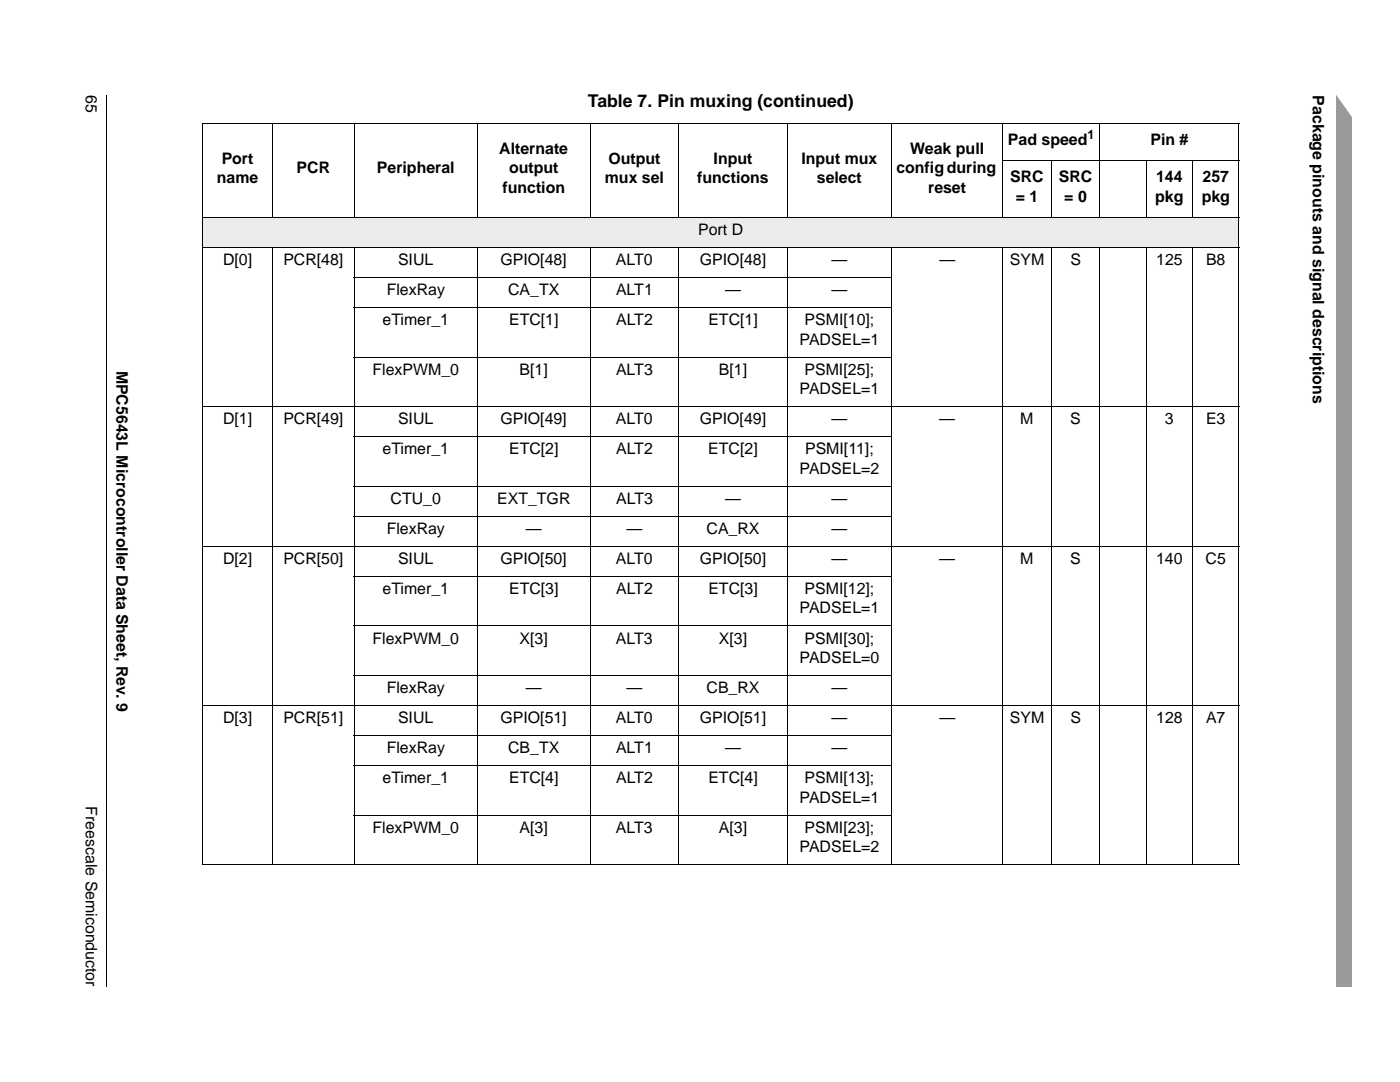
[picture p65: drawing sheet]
<svg xmlns="http://www.w3.org/2000/svg" width="279mm" height="216mm" viewBox="0 0 279 216" stroke-linecap="round" stroke-linejoin="round" font-family="sans-serif">
<defs><g id="words">
<text font-size="3.5" x="117.3" y="21.4">Table 7. Pin muxing (continued)</text>
<g font-size="3.2">
<text x="17.1" y="19" transform="rotate(90 17.1 19)">65</text>
<text x="262" y="19" transform="rotate(90 262 19)">Package pinouts and signal descriptions</text>
<text x="201.2" y="28.9">Pad speed</text>
<text x="229.6" y="28.9">Pin #</text>
<text x="44.2" y="32.6">Port</text>
<text x="59.2" y="34.6">PCR</text>
<text x="75.2" y="34.6">Peripheral</text>
<text x="99.7" y="30.7">Alternate</text>
<text x="101.6" y="34.6">output</text>
<text x="121.4" y="32.6">Output</text>
<text x="142.4" y="32.6">Input</text>
<text x="160" y="32.6">Input mux</text>
<text x="178.9" y="34.6">config during</text>
<text x="181.7" y="30.7">Weak pull</text>
<text x="43.3" y="36.5">name</text>
<text x="100.3" y="38.5">function</text>
<text x="120.7" y="36.5">mux sel</text>
<text x="139.1" y="36.5">functions</text>
<text x="163" y="36.5">select</text>
<text x="185.3" y="38.5">reset</text>
<text x="201.6" y="36.3">SRC</text>
<text x="202.7" y="40.2">= 1</text>
<text x="211.3" y="36.3">SRC</text>
<text x="212.4" y="40.2">= 0</text>
<text x="230.6" y="40.2">pkg</text>
<text x="230.7" y="36.3">144</text>
<text x="239.8" y="40.2">pkg</text>
<text x="240" y="36.3">257</text>
<text x="139.3" y="46.9">Port D</text>
<text x="44.5" y="52.9">D[0]</text>
<text x="56.6" y="52.9">PCR[48]</text>
<text x="79.4" y="52.9">SIUL</text>
<text x="99.9" y="52.9">GPIO[48]</text>
<text x="122.9" y="52.9">ALT0</text>
<text x="139.7" y="52.9">GPIO[48]</text>
<text x="166" y="52.9">—</text>
<text x="187.5" y="52.9">—</text>
<text x="201.5" y="52.9">SYM</text>
<text x="213.6" y="52.9">S</text>
<text x="230.8" y="52.9">125</text>
<text x="240.7" y="52.9">B8</text>
<text x="77.2" y="58.9">FlexRay</text>
<text x="101.4" y="58.9">CA_TX</text>
<text x="122.9" y="58.9">ALT1</text>
<text x="144.7" y="58.9">—</text>
<text x="165.9" y="58.9">—</text>
<text x="76.3" y="64.9">eTimer_1</text>
<text x="101.6" y="64.9">ETC[1]</text>
<text x="123" y="64.9">ALT2</text>
<text x="141.4" y="64.9">ETC[1]</text>
<text x="160.6" y="64.9">PSMI[10];</text>
<text x="159.6" y="68.8">PADSEL=1</text>
<text x="23.3" y="73.9" transform="rotate(90 23.3 73.9)">MPC5643L Microcontroller Data Sheet, Rev. 9</text>
<text x="74.4" y="74.8">FlexPWM_0</text>
<text x="103.7" y="74.8">B[1]</text>
<text x="122.9" y="74.8">ALT3</text>
<text x="143.5" y="74.8">B[1]</text>
<text x="160.6" y="74.8">PSMI[25];</text>
<text x="159.6" y="78.7">PADSEL=1</text>
<text x="44.5" y="84.7">D[1]</text>
<text x="56.6" y="84.7">PCR[49]</text>
<text x="79.4" y="84.7">SIUL</text>
<text x="99.9" y="84.7">GPIO[49]</text>
<text x="122.9" y="84.7">ALT0</text>
<text x="139.7" y="84.7">GPIO[49]</text>
<text x="165.9" y="84.7">—</text>
<text x="187.5" y="84.7">—</text>
<text x="203.6" y="84.7">M</text>
<text x="213.6" y="84.7">S</text>
<text x="232.5" y="84.7">3</text>
<text x="240.7" y="84.7">E3</text>
<text x="76.3" y="90.7">eTimer_1</text>
<text x="101.6" y="90.7">ETC[2]</text>
<text x="123" y="90.7">ALT2</text>
<text x="141.4" y="90.7">ETC[2]</text>
<text x="159.6" y="94.6">PADSEL=2</text>
<text x="160.7" y="90.7">PSMI[11];</text>
<text x="78" y="100.5">CTU_0</text>
<text x="99.2" y="100.5">EXT_TGR</text>
<text x="123" y="100.5">ALT3</text>
<text x="144.7" y="100.5">—</text>
<text x="166" y="100.5">—</text>
<text x="77.2" y="106.5">FlexRay</text>
<text x="104.9" y="106.5">—</text>
<text x="125" y="106.5">—</text>
<text x="141" y="106.5">CA_RX</text>
<text x="165.9" y="106.5">—</text>
<text x="44.5" y="112.5">D[2]</text>
<text x="56.5" y="112.5">PCR[50]</text>
<text x="79.4" y="112.5">SIUL</text>
<text x="99.9" y="112.5">GPIO[50]</text>
<text x="122.9" y="112.5">ALT0</text>
<text x="139.7" y="112.5">GPIO[50]</text>
<text x="165.9" y="112.5">—</text>
<text x="187.5" y="112.5">—</text>
<text x="203.6" y="112.5">M</text>
<text x="213.6" y="112.5">S</text>
<text x="230.7" y="112.5">140</text>
<text x="240.6" y="112.5">C5</text>
<text x="76.3" y="118.5">eTimer_1</text>
<text x="101.6" y="118.5">ETC[3]</text>
<text x="123" y="118.5">ALT2</text>
<text x="141.4" y="118.5">ETC[3]</text>
<text x="160.6" y="118.5">PSMI[12];</text>
<text x="159.6" y="122.4">PADSEL=1</text>
<text x="74.4" y="128.4">FlexPWM_0</text>
<text x="103.7" y="128.4">X[3]</text>
<text x="122.9" y="128.4">ALT3</text>
<text x="143.5" y="128.4">X[3]</text>
<text x="160.6" y="128.4">PSMI[30];</text>
<text x="159.6" y="132.3">PADSEL=0</text>
<text x="77.2" y="138.3">FlexRay</text>
<text x="104.9" y="138.3">—</text>
<text x="125" y="138.3">—</text>
<text x="141" y="138.3">CB_RX</text>
<text x="165.9" y="138.3">—</text>
<text x="44.5" y="144.3">D[3]</text>
<text x="56.5" y="144.3">PCR[51]</text>
<text x="79.4" y="144.3">SIUL</text>
<text x="99.9" y="144.3">GPIO[51]</text>
<text x="122.9" y="144.3">ALT0</text>
<text x="139.7" y="144.3">GPIO[51]</text>
<text x="166" y="144.3">—</text>
<text x="187.5" y="144.3">—</text>
<text x="201.5" y="144.3">SYM</text>
<text x="213.6" y="144.3">S</text>
<text x="230.8" y="144.3">128</text>
<text x="240.7" y="144.3">A7</text>
<text x="77.2" y="150.3">FlexRay</text>
<text x="101.4" y="150.3">CB_TX</text>
<text x="122.9" y="150.3">ALT1</text>
<text x="144.7" y="150.3">—</text>
<text x="165.9" y="150.3">—</text>
<text x="17.1" y="160.9" transform="rotate(90 17.1 160.9)">Freescale Semiconductor</text>
<text x="76.3" y="156.3">eTimer_1</text>
<text x="101.6" y="156.3">ETC[4]</text>
<text x="123" y="156.3">ALT2</text>
<text x="141.4" y="156.3">ETC[4]</text>
<text x="159.6" y="160.2">PADSEL=1</text>
<text x="160.6" y="156.3">PSMI[13];</text>
<text x="74.4" y="166.2">FlexPWM_0</text>
<text x="103.7" y="166.2">A[3]</text>
<text x="122.9" y="166.2">ALT3</text>
<text x="143.5" y="166.2">A[3]</text>
<text x="160.6" y="166.2">PSMI[23];</text>
<text x="159.6" y="170">PADSEL=2</text>
</g>
<text font-size="2.5" x="217" y="27.7">1</text>
</g></defs>
<path d="M21.2 19h.1z" fill="#000"/>
<path d="M21.3 19v177.8" fill="none" stroke="#000" stroke-width=".2"/>
<path d="M266.7 19h3.2v177.8h-3.2z" fill="#9a9a9a"/>
<path d="M266.4 17.1h3.8v6.8l-3.8-5.4z" fill="#fff"/>
<path d="M40.4 43.4h206.9v6h-206.9z" fill="#ececec"/>
<g fill="none" stroke="#000" stroke-width=".2">
<path d="M40.3 24.7h207.1M40.4 24.8v147.6M54.4 24.6v18.9M70.7 24.6v18.9M95.3 24.6v18.9M117.8 24.6v18.9M135.5 24.6v18.9M157.1 24.6v18.9M177.9 24.6v18.9M200 32.1h47.4M200.1 24.6v18.9M209.8 32v11.5"/>
<path d="M219.5 24.6v18.9M228.7 32v11.5M238 32v11.5M247.3 24.8v147.6M40.3 43.4h207.1M40.3 49.4h207.1M54.4 49.3v123.3M70.6 55.4h107.5M70.7 49.3v123.3M95.3 49.3v123.3M117.8 49.3v123.3M135.5 49.3v123.3"/>
<path d="M157.1 49.3v123.3M177.9 49.3v123.3M200.1 49.3v123.3M209.8 49.3v123.3M219.5 49.3v123.3M228.7 49.3v123.3M238 49.3v123.3M70.6 61.4h107.5M70.6 71.3h107.5M40.3 81.1h207.1M70.6 87.1h107.5M70.6 97h107.5"/>
<path d="M40.3 109h207.1M70.6 103h107.5M70.6 115h107.5M70.6 124.9h107.5M70.6 134.8h107.5M40.3 140.8h207.1M70.6 146.7h107.5M70.6 152.8h107.5M40.3 172.5h207.1M70.6 162.6h107.5"/>
</g>
<use href="#words"/>
</svg>
